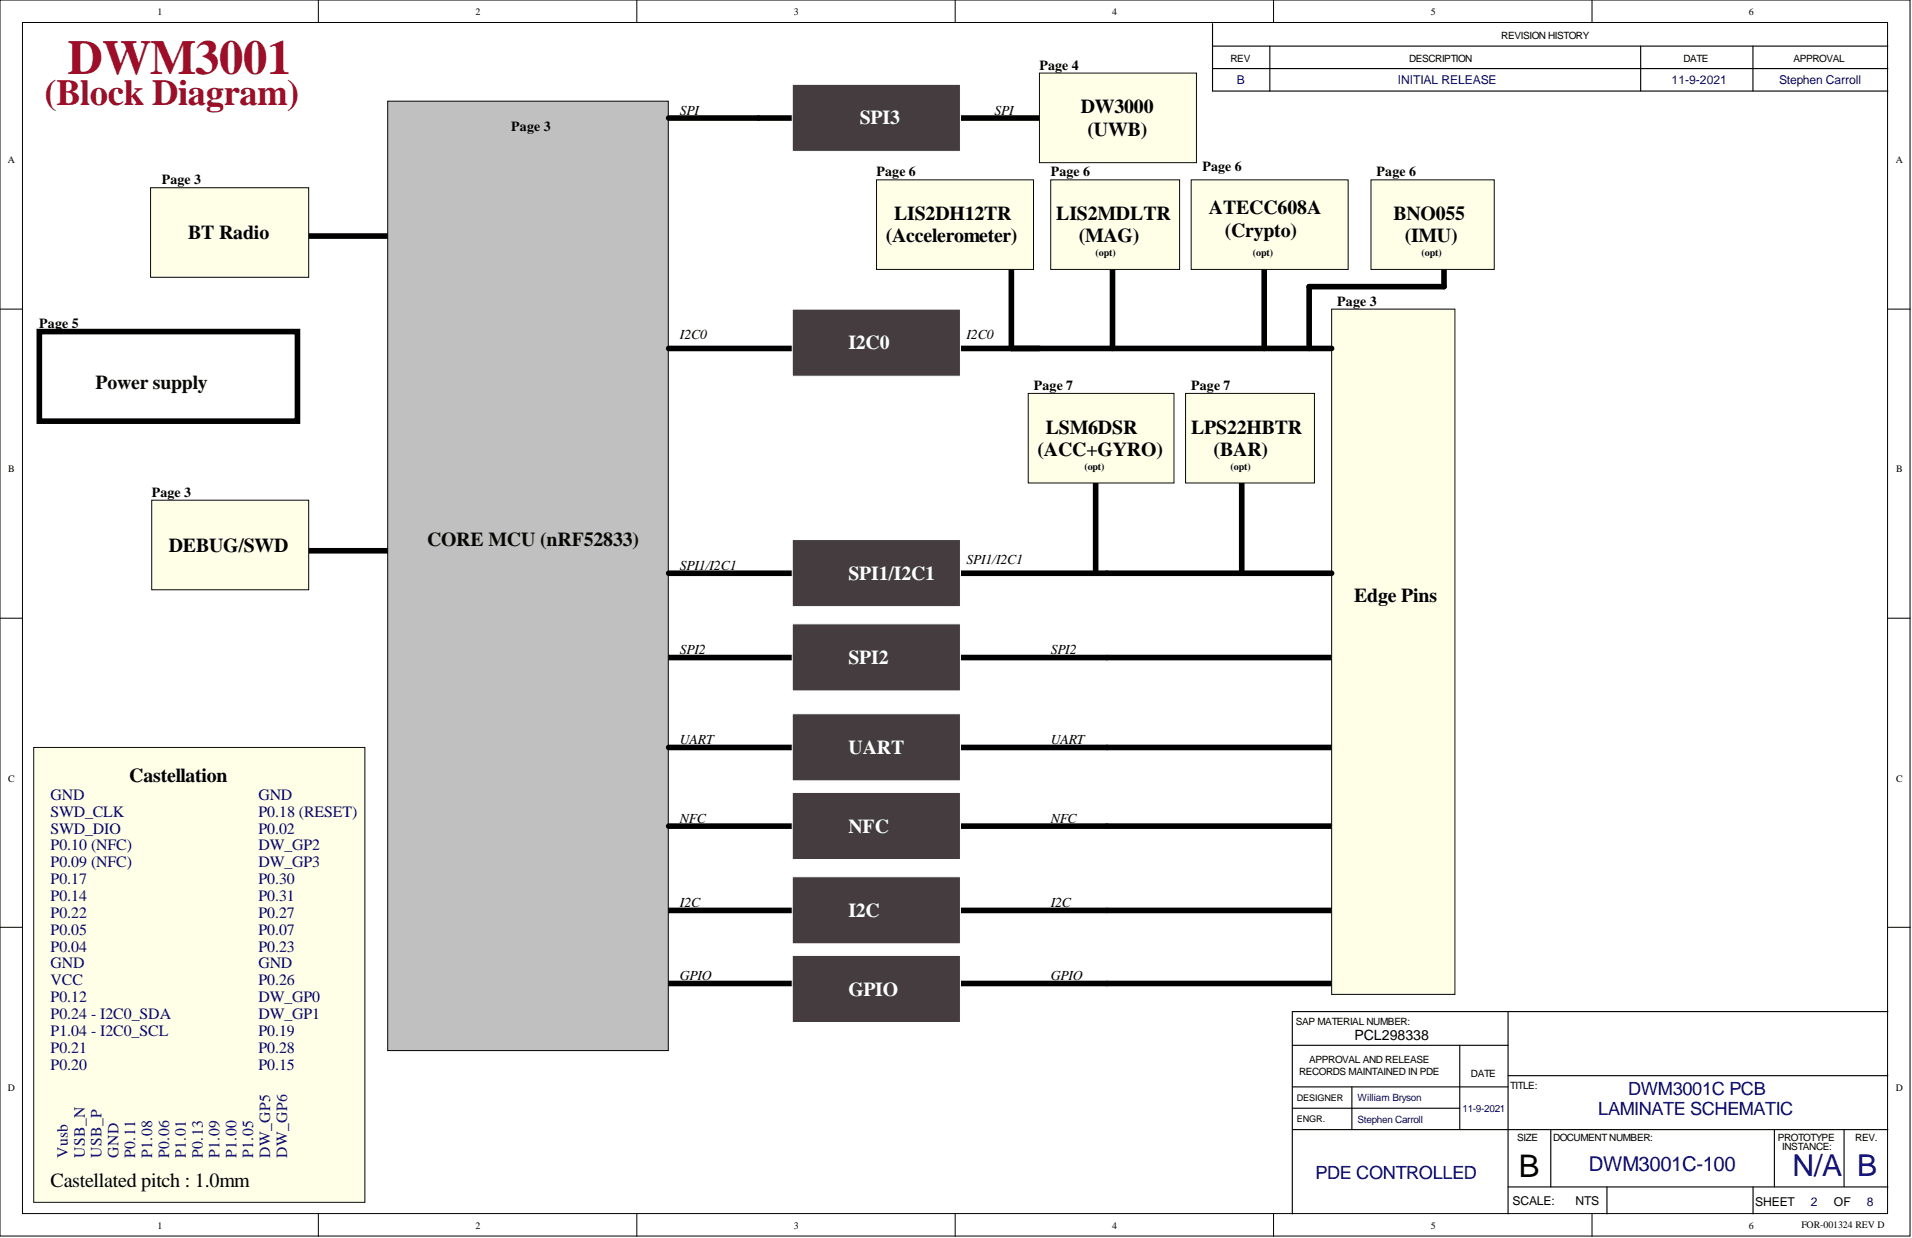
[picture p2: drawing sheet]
<svg xmlns="http://www.w3.org/2000/svg" width="431mm" height="279mm" viewBox="0 0 431 279" stroke-linecap="round" stroke-linejoin="round" font-family="sans-serif">
<defs><g id="words">
<text font-size="11" fill="#9e0e29" x="15.3" y="16.7">DWM3001</text>
<text font-size="8.2" fill="#9e0e29" x="10.1" y="23.6">(Block Diagram)</text>
<text font-size="7" x="342.7" y="265.6">B</text>
<g font-size="6.8" fill="#000080">
<text x="404.5" y="265.5">N/A</text>
<text x="419.1" y="265.5">B</text>
</g>
<text font-size="4.6" fill="#000080" x="358.5" y="264.2">DWM3001C-100</text>
<g font-size="4.5" fill="#fff">
<text x="194" y="28.1">SPI3</text>
<text x="191.5" y="78.8">I2C0</text>
<text x="191.5" y="130.8">SPI1/I2C1</text>
<text x="191.5" y="149.8">SPI2</text>
<text x="191.5" y="170.1">UART</text>
<text x="191.5" y="187.9">NFC</text>
<text x="191.5" y="206.9">I2C</text>
<text x="191.5" y="224.7">GPIO</text>
</g>
<g font-size="4.5">
<text x="243.9" y="25.5">DW3000</text>
<text x="245.4" y="30.6">(UWB)</text>
<text x="42.4" y="54">BT Radio</text>
<text x="201.8" y="49.6">LIS2DH12TR</text>
<text x="238.4" y="49.6">LIS2MDLTR</text>
<text x="272.8" y="48.4">ATECC608A</text>
<text x="276.4" y="53.4">(Crypto)</text>
<text x="314.4" y="49.6">BNO055</text>
<text x="199.9" y="54.7">(Accelerometer)</text>
<text x="243.4" y="54.7">(MAG)</text>
<text x="317" y="54.7">(IMU)</text>
<text x="236" y="97.8">LSM6DSR</text>
<text x="268.8" y="97.8">LPS22HBTR</text>
<text x="234.1" y="102.9">(ACC+GYRO)</text>
<text x="273.9" y="102.9">(BAR)</text>
<text x="38.1" y="124.5">DEBUG/SWD</text>
<text x="305.6" y="135.9">Edge Pins</text>
<text x="29.2" y="176.5">Castellation</text>
<text x="11.4" y="267.9">Castellated pitch : 1.0mm</text>
</g>
<g font-size="4.5" fill="#080d02">
<text x="21.6" y="87.7">Power supply</text>
<text x="96.4" y="123.2">CORE MCU (nRF52833)</text>
</g>
<g font-size="4.1" fill="#000080">
<text x="360.7" y="251.6">LAMINATE SCHEMATIC</text>
<text x="367.4" y="247.1">DWM3001C PCB</text>
<text x="296.8" y="266.1">PDE CONTROLLED</text>
</g>
<g font-size="3.6" fill="#000080">
<text x="11.4" y="180.5">GND</text>
<text x="11.4" y="184.3">SWD_CLK</text>
<text x="58.3" y="180.5">GND</text>
<text x="58.3" y="184.3">P0.18 (RESET)</text>
<text x="11.4" y="188.1">SWD_DIO</text>
<text x="11.4" y="191.9">P0.10 (NFC)</text>
<text x="58.3" y="188.1">P0.02</text>
<text x="58.3" y="191.9">DW_GP2</text>
<text x="11.4" y="195.7">P0.09 (NFC)</text>
<text x="58.3" y="195.7">DW_GP3</text>
<text x="11.4" y="199.5">P0.17</text>
<text x="11.4" y="203.3">P0.14</text>
<text x="58.3" y="199.5">P0.30</text>
<text x="58.3" y="203.3">P0.31</text>
<text x="11.4" y="207.1">P0.22</text>
<text x="58.3" y="207.1">P0.27</text>
<text x="11.4" y="214.7">P0.04</text>
<text x="11.4" y="210.9">P0.05</text>
<text x="58.3" y="210.9">P0.07</text>
<text x="58.3" y="214.7">P0.23</text>
<text x="11.4" y="218.6">GND</text>
<text x="58.3" y="218.6">GND</text>
<text x="11.4" y="222.4">VCC</text>
<text x="11.4" y="226.2">P0.12</text>
<text x="58.3" y="222.4">P0.26</text>
<text x="58.3" y="226.2">DW_GP0</text>
<text x="11.4" y="230">P0.24 - I2C0_SDA</text>
<text x="11.4" y="233.8">P1.04 - I2C0_SCL</text>
<text x="58.3" y="230">DW_GP1</text>
<text x="58.3" y="233.8">P0.19</text>
<text x="11.4" y="237.6">P0.21</text>
<text x="58.3" y="237.6">P0.28</text>
<text x="11.4" y="241.4">P0.20</text>
<text x="58.3" y="241.4">P0.15</text>
</g>
<g font-size="3.5" fill="#000080">
<text x="15.3" y="261.3" transform="rotate(-90 15.3 261.3)">Vusb</text>
<text x="19.1" y="261.3" transform="rotate(-90 19.1 261.3)">USB_N</text>
<text x="22.9" y="261.3" transform="rotate(-90 22.9 261.3)">USB_P</text>
<text x="26.7" y="261.3" transform="rotate(-90 26.7 261.3)">GND</text>
<text x="30.5" y="261.3" transform="rotate(-90 30.5 261.3)">P0.11</text>
<text x="34.3" y="261.3" transform="rotate(-90 34.3 261.3)">P1.08</text>
<text x="38.1" y="261.3" transform="rotate(-90 38.1 261.3)">P0.06</text>
<text x="41.9" y="261.3" transform="rotate(-90 41.9 261.3)">P1.01</text>
<text x="45.7" y="261.3" transform="rotate(-90 45.7 261.3)">P0.13</text>
<text x="49.5" y="261.3" transform="rotate(-90 49.5 261.3)">P1.09</text>
<text x="53.4" y="261.3" transform="rotate(-90 53.4 261.3)">P1.00</text>
<text x="57.2" y="261.3" transform="rotate(-90 57.2 261.3)">P1.05</text>
<text x="61" y="261.3" transform="rotate(-90 61 261.3)">DW_GP5</text>
<text x="64.8" y="261.3" transform="rotate(-90 64.8 261.3)">DW_GP6</text>
</g>
<text font-size="3.2" x="305.6" y="234.7">PCL298338</text>
<g font-size="3.1">
<text x="234.6" y="15.7">Page 4</text>
<text x="115.4" y="29.7">Page 3</text>
<text x="153.4" y="25.9">SPI</text>
<text x="224.4" y="25.9">SPI</text>
<text x="36.5" y="41.6">Page 3</text>
<text x="197.8" y="39.8">Page 6</text>
<text x="237.1" y="39.8">Page 6</text>
<text x="271.3" y="38.6">Page 6</text>
<text x="310.6" y="39.8">Page 6</text>
<text x="301.8" y="69">Page 3</text>
<text x="8.9" y="74.1">Page 5</text>
<text x="153.4" y="76.6">I2C0</text>
<text x="218.1" y="76.6">I2C0</text>
<text x="233.3" y="88">Page 7</text>
<text x="268.8" y="88">Page 7</text>
<text x="34.2" y="112.1">Page 3</text>
<text x="153.4" y="128.6">SPI1/I2C1</text>
<text x="218.1" y="127.3">SPI1/I2C1</text>
<text x="153.4" y="147.6">SPI2</text>
<text x="237.1" y="147.6">SPI2</text>
<text x="153.4" y="167.9">UART</text>
<text x="237.1" y="167.9">UART</text>
<text x="153.4" y="185.7">NFC</text>
<text x="237.1" y="185.7">NFC</text>
<text x="153.4" y="204.7">I2C</text>
<text x="237.1" y="204.7">I2C</text>
<text x="153.4" y="221.2">GPIO</text>
<text x="237.1" y="221.2">GPIO</text>
</g>
<g font-size="2.7" fill="#000080">
<text x="279.1" y="19">B</text>
<text x="315.4" y="19">INITIAL RELEASE</text>
<text x="377.2" y="19">11-9-2021</text>
<text x="401.4" y="19">Stephen Carroll</text>
<text x="408.6" y="272.1">2</text>
<text x="421.2" y="272.1">8</text>
</g>
<g font-size="2.7">
<text x="341.3" y="271.9">SCALE:</text>
<text x="355.5" y="271.9">NTS</text>
<text x="396.1" y="272.1">SHEET</text>
<text x="413.8" y="272.1">OF</text>
</g>
<g font-size="2.3">
<text x="338.8" y="8.8">REVISION HISTORY</text>
<text x="277.7" y="13.9">REV</text>
<text x="318" y="13.9">DESCRIPTION</text>
<text x="379.9" y="13.9">DATE</text>
<text x="404.7" y="13.9">APPROVAL</text>
<text x="247.2" y="57.8">(opt)</text>
<text x="282.7" y="57.8">(op</text>
<text x="285.8" y="57.8">t)</text>
<text x="320.8" y="57.8">(opt)</text>
<text x="244.7" y="106">(op</text>
<text x="247.7" y="106">t)</text>
<text x="277.7" y="106">(op</text>
<text x="280.7" y="106">t)</text>
<text x="292.4" y="231.3">SAP MATERIAL NUMBER:</text>
<text x="295.4" y="239.9">APPROVAL AND RELEASE</text>
<text x="293.1" y="242.7">RECORDS MAINTAINED IN PDE</text>
<text x="331.9" y="243">DATE</text>
<text x="340.8" y="245.7">TITLE:</text>
<text x="342.3" y="257.4">SIZE</text>
<text x="350.4" y="257.4">DOCUMENT NUMBER:</text>
<text x="401.2" y="257.4">PROTOTYPE</text>
<text x="418.7" y="257.4">REV.</text>
<text x="402.2" y="259.4">INSTANCE:</text>
</g>
<g font-size="2.3" fill="#000080">
<text x="306.3" y="248.5">William Bryson</text>
<text x="330" y="251.1">11-9-2021</text>
<text x="306.3" y="253.4">Stephen Carroll</text>
</g>
<g font-size="2.2">
<text x="35.5" y="3.3">1</text>
<text x="107.3" y="3.3">2</text>
<text x="179.2" y="3.3">3</text>
<text x="251" y="3.3">4</text>
<text x="322.9" y="3.3">5</text>
<text x="394.6" y="3.3">6</text>
<text x="1.8" y="36.9">A</text>
<text x="427.8" y="36.9">A</text>
<text x="1.9" y="106.6">B</text>
<text x="427.9" y="106.6">B</text>
<text x="1.9" y="176.4">C</text>
<text x="427.9" y="176.4">C</text>
<text x="1.8" y="246.1">D</text>
<text x="427.8" y="246.1">D</text>
<text x="35.5" y="277.3">1</text>
<text x="107.3" y="277.3">2</text>
<text x="179.2" y="277.3">3</text>
<text x="251" y="277.3">4</text>
<text x="322.9" y="277.3">5</text>
<text x="394.6" y="277.3">6</text>
<text x="406.5" y="277">FOR-001324 REV D</text>
</g>
<g font-size="2.1">
<text x="292.6" y="248.4">DESIGNER</text>
<text x="292.6" y="253.2">ENGR.</text>
</g>
</g></defs>
<g fill="#fff" stroke="#000" stroke-width=".23">
<path d="M0 0h431v279h-431z"/>
<path d="M5.1 5.1h420.8v268.8h-420.8z"/>
</g>
<g fill="none" stroke="#000" stroke-width=".23">
<path d="M71.8 0v5.1M143.7 0v5.1M215.5 0v5.1M287.4 0v5.1M359.2 0v5.1M0 69.8h5.1M426 69.8h5.1M0 139.5h5.1M426 139.5h5.1M0 209.3h5.1M426 209.3h5.1M71.8 274v5"/>
<path d="M143.7 274v5M215.5 274v5M287.4 274v5M359.2 274v5"/>
</g>
<g fill="none" stroke="#000" stroke-width=".25">
<path d="M273.6 10.4h152.4M273.6 5.3v15.3h152.4M273.6 15.5h152.4M286.5 10.4v10.2M370.2 10.4v10.2M395.6 10.4v10.2M291.6 235.9h48.7M329.4 235.9v19M340.3 228.3v45.7M426 228.3h-134.4v45.7M291.6 245.3h48.7M291.6 250.1h37.8"/>
<path d="M291.7 254.9h134.3M305.1 245.3v9.6M340.3 242.8h85.7M349.9 254.9v13M400.4 254.9v13M416.1 254.9v12.9M340.3 267.9h85.7M362.6 267.9v6.1M395.6 267.9v6.1"/>
</g>
<path d="M228.2 58.3v20.3M251 58.3v20.3M285.3 50.7v27.9M325.8 50.7v14M247.2 101.5v27.9M280.2 101.5v27.9M150.9 222h149.6" fill="none" stroke="#000" stroke-width="1.3"/>
<path d="M7.6 168.7h74.7v102.7h-74.7z" fill="#ffffe8" stroke="#080d02" stroke-width=".23"/>
<path d="M171.2 26.6h25.3M214.3 26.6h40.5M69.7 53.3h17.8M69.7 124.3h17.8M150.9 148.4h98.9M249.8 168.7h50.7M249.8 186.4h50.7M150.9 205.5h149.6" fill="none" stroke="#000" stroke-width="1.3"/>
<path d="M87.5 22.8h63.3v214.3h-63.3z" fill="#c0c0c0" stroke="#000" stroke-width=".23"/>
<path d="M178.8 19h37.9v15.2h-37.9z" fill="#443c3e" stroke="#fff" stroke-width=".23"/>
<path d="M8.9 74.8h58.2v20.3h-58.2z" fill="#fff" stroke="#000" stroke-width="1.3"/>
<path d="M34.2 112.9h35.5v20.2h-35.5z" fill="#ffffe8" stroke="#080d02" stroke-width=".23"/>
<path d="M150.9 26.6h20.3" fill="none" stroke="#000" stroke-width="1.3"/>
<path d="M178.8 140.8h37.9v15.1h-37.9z" fill="#443c3e" stroke="#fff" stroke-width=".23"/>
<g fill="#ffffe8" stroke="#080d02" stroke-width=".23">
<path d="M234.6 16.5h35.4v20.2h-35.4z"/>
<path d="M34 42.4h35.7v20.2h-35.7z"/>
</g>
<path d="M249.8 148.4h50.7" fill="none" stroke="#000" stroke-width="1.3"/>
<path d="M300.5 69.8h27.8v154.6h-27.8z" fill="#ffffe8" stroke="#080d02" stroke-width=".23"/>
<path d="M150.9 168.7h98.9" fill="none" stroke="#000" stroke-width="1.3"/>
<path d="M178.8 161.1h37.9v15.1h-37.9z" fill="#443c3e" stroke="#fff" stroke-width=".23"/>
<path d="M150.9 186.4h98.9" fill="none" stroke="#000" stroke-width="1.3"/>
<path d="M178.8 178.8h37.9v15.2h-37.9z" fill="#443c3e" stroke="#fff" stroke-width=".23"/>
<path d="M150.9 78.6h83.7" fill="none" stroke="#000" stroke-width="1.3"/>
<path d="M178.8 69.8h37.9v15.1h-37.9z" fill="#443c3e" stroke="#fff" stroke-width=".23"/>
<path d="M197.8 40.6h35.4v20.2h-35.4z" fill="#ffffe8" stroke="#080d02" stroke-width=".23"/>
<g fill="#443c3e" stroke="#fff" stroke-width=".23">
<path d="M178.8 197.9h37.9v15.1h-37.9z"/>
<path d="M178.8 215.6h37.9v15.2h-37.9z"/>
</g>
<path d="M228.2 78.6h72.3" fill="none" stroke="#000" stroke-width="1.3"/>
<path d="M268.8 40.6h35.4v20.2h-35.4z" fill="#ffffe8" stroke="#080d02" stroke-width=".23"/>
<path d="M150.9 129.4h98.9" fill="none" stroke="#000" stroke-width="1.3"/>
<path d="M178.8 121.8h37.9v15.1h-37.9z" fill="#443c3e" stroke="#fff" stroke-width=".23"/>
<path d="M249.8 129.4h50.7" fill="none" stroke="#000" stroke-width="1.3"/>
<g fill="#ffffe8" stroke="#080d02" stroke-width=".23">
<path d="M232 88.8h32.9v20.2h-32.9z"/>
<path d="M309.4 40.6h27.8v20.2h-27.8z"/>
<path d="M237.1 40.6h29.1v20.2h-29.1z"/>
<path d="M267.5 88.8h29.1v20.2h-29.1z"/>
</g>
<path d="M325.8 64.7h-30.4v13.9" fill="none" stroke="#000" stroke-width="1.3"/>
<use href="#words"/>
</svg>
